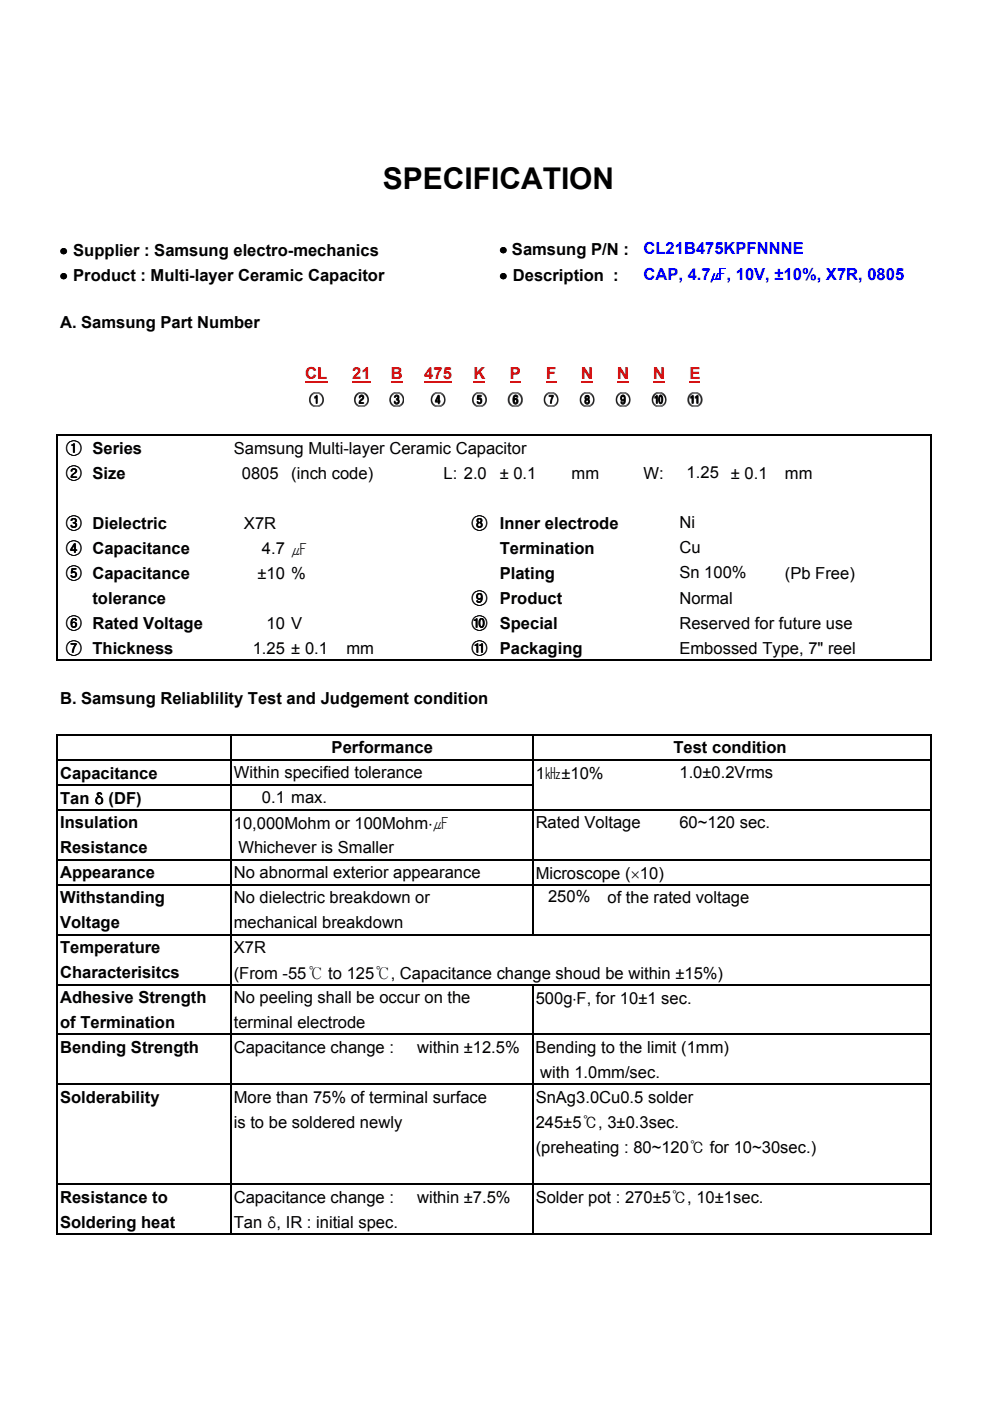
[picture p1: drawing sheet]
<svg xmlns="http://www.w3.org/2000/svg" width="210mm" height="297mm" viewBox="0 0 210 297" stroke-linecap="round" stroke-linejoin="round" font-family="sans-serif">
<defs><g id="words">
<text font-size="6.3" x="81.2" y="40">SPECIFICATION</text>
<g font-size="3.5" fill="#00f">
<text x="136.4" y="53.9">CL21B475KPFNNNE</text>
<text x="136.4" y="59.3">CAP, 4.7㎌, 10V, ±10%, X7R, 0805</text>
</g>
<g font-size="3.5">
<text x="12.7" y="54.3">• Supplier : Samsung electro-mechanics</text>
<text x="12.7" y="59.6">• Product : Multi-layer Ceramic Capacitor</text>
<text x="105.9" y="54.1">• Samsung P/N :</text>
<text x="105.9" y="59.6">• Description :</text>
<text x="12.7" y="69.6">A. Samsung Part Number</text>
<text x="65.3" y="86">①</text>
<text x="74.9" y="85.9">②</text>
<text x="82.4" y="85.9">③</text>
<text x="91.2" y="85.9">④</text>
<text x="99.9" y="85.9">⑤</text>
<text x="107.6" y="85.9">⑥</text>
<text x="115.2" y="85.9">⑦</text>
<text x="122.8" y="85.9">⑧</text>
<text x="130.4" y="85.9">⑨</text>
<text x="138" y="85.9">⑩</text>
<text x="145.7" y="85.9">⑪</text>
<text x="13.9" y="101.6">② Size</text>
<text x="13.9" y="96.4">① Series</text>
<text x="49.6" y="96.2">Samsung Multi-layer Ceramic Capacitor</text>
<text x="51.3" y="101.5">0805</text>
<text x="61.8" y="101.5">(inch code)</text>
<text x="94.1" y="101.5">L: 2.0</text>
<text x="106" y="101.5">± 0.1</text>
<text x="121.2" y="101.5">mm</text>
<text x="136.4" y="101.5">W:</text>
<text x="145.6" y="101.3">1.25</text>
<text x="155" y="101.5">± 0.1</text>
<text x="166.4" y="101.5">mm</text>
<text x="13.9" y="112.2">③ Dielectric</text>
<text x="51.7" y="112.1">X7R</text>
<text x="99.9" y="112.2">⑧</text>
<text x="106" y="112.1">Inner electrode</text>
<text x="144.1" y="111.9">Ni</text>
<text x="13.9" y="117.5">④ Capacitance</text>
<text x="55.5" y="117.4">4.7 ㎌</text>
<text x="106" y="117.4">Termination</text>
<text x="144.1" y="117.2">Cu</text>
<text x="13.9" y="122.8">⑤ Capacitance</text>
<text x="54.6" y="122.7">±10 %</text>
<text x="106" y="122.7">Plating</text>
<text x="144.1" y="122.5">Sn 100%</text>
<text x="166.4" y="122.7">(Pb Free)</text>
<text x="19.6" y="128">tolerance</text>
<text x="99.9" y="128.1">⑨</text>
<text x="106" y="128">Product</text>
<text x="144.1" y="128">Normal</text>
<text x="13.9" y="133.4">⑥ Rated Voltage</text>
<text x="56.5" y="133.3">10 V</text>
<text x="99.9" y="133.4">⑩</text>
<text x="106" y="133.3">Special</text>
<text x="144.1" y="133.3">Reserved for future use</text>
<text x="13.9" y="138.7">⑦ Thickness</text>
<text x="53.6" y="138.6">1.25 ± 0.1</text>
<text x="73.4" y="138.6">mm</text>
<text x="99.9" y="138.7">⑪</text>
<text x="106" y="138.6">Packaging</text>
<text x="144.1" y="138.6">Embossed Type, 7&quot; reel</text>
<text x="12.7" y="149.2">B. Samsung Reliablility Test and Judgement condition</text>
<text x="70.3" y="159.6">Performance</text>
<text x="142.8" y="159.6">Test condition</text>
<text x="12.7" y="165.1">Capacitance</text>
<text x="49.6" y="165">Within specified tolerance</text>
<text x="113.6" y="165.1">1㎑±10%</text>
<text x="144.1" y="165">1.0±0.2Vrms</text>
<text x="12.7" y="170.4">Tan δ (DF)</text>
<text x="55.5" y="170.3">0.1 max.</text>
<text x="12.7" y="175.6">Insulation</text>
<text x="49.6" y="175.7">10,000Mohm or 100Mohm⋅㎌</text>
<text x="113.6" y="175.6">Rated Voltage</text>
<text x="144.1" y="175.6">60~120 sec.</text>
<text x="12.7" y="180.9">Resistance</text>
<text x="50.5" y="180.9">Whichever is Smaller</text>
<text x="12.7" y="191.5">Withstanding</text>
<text x="12.7" y="186.2">Appearance</text>
<text x="49.6" y="191.5">No dielectric breakdown or</text>
<text x="49.6" y="186.2">No abnormal exterior appearance</text>
<text x="113.6" y="186.3">Microscope (×10)</text>
<text x="116.2" y="191.3">250%</text>
<text x="128.8" y="191.5">of the rated voltage</text>
<text x="12.7" y="196.8">Voltage</text>
<text x="49.6" y="196.8">mechanical breakdown</text>
<text x="12.7" y="202.1">Temperature</text>
<text x="49.6" y="202.1">X7R</text>
<text x="12.7" y="207.4">Characterisitcs</text>
<text x="49.6" y="207.5">(From -55℃ to 125℃, Capacitance change shoud be within ±15%)</text>
<text x="12.7" y="212.7">Adhesive Strength</text>
<text x="49.6" y="212.6">No peeling shall be occur on the</text>
<text x="113.6" y="212.8">500g⋅F, for 10±1 sec.</text>
<text x="12.7" y="218">of Termination</text>
<text x="49.6" y="217.9">terminal electrode</text>
<text x="12.7" y="223.3">Bending Strength</text>
<text x="49.6" y="223.2">Capacitance change :</text>
<text x="88.4" y="223.2">within ±12.5%</text>
<text x="113.6" y="223.2">Bending to the limit (1mm)</text>
<text x="12.7" y="233.8">Solderability</text>
<text x="49.6" y="233.8">More than 75% of terminal surface</text>
<text x="113.6" y="233.8">SnAg3.0Cu0.5 solder</text>
<text x="114.6" y="228.5">with 1.0mm/sec.</text>
<text x="49.6" y="239.1">is to be soldered newly</text>
<text x="113.6" y="239.2">245±5℃, 3±0.3sec.</text>
<text x="113.6" y="244.5">(preheating : 80~120℃ for 10~30sec.)</text>
<text x="12.7" y="255">Resistance to</text>
<text x="49.6" y="255">Capacitance change :</text>
<text x="88.4" y="255">within ±7.5%</text>
<text x="113.6" y="255.1">Solder pot : 270±5℃, 10±1sec.</text>
<text x="12.7" y="260.3">Soldering heat</text>
<text x="49.6" y="260.4">Tan δ, IR : initial spec.</text>
</g>
<g font-size="3.5" fill="#f00">
<text x="64.7" y="80.4">CL</text>
<text x="74.7" y="80.4">21</text>
<text x="82.8" y="80.4">B</text>
<text x="90" y="80.4">475</text>
<text x="100.4" y="80.4">K</text>
<text x="108.1" y="80.4">P</text>
<text x="115.8" y="80.4">F</text>
<text x="123.2" y="80.4">N</text>
<text x="130.9" y="80.4">N</text>
<text x="138.5" y="80.4">N</text>
<text x="146.2" y="80.4">E</text>
</g>
</g></defs>
<path d="M64.7 81h4.7M74.7 81h3.9M82.8 81h2.6M90 81h5.8M100.4 81h2.5M108.1 81h2.3M115.8 81h2.1M123.2 81h2.6M130.9 81h2.5M138.5 81h2.5M146.2 81h2.3" fill="none" stroke="#f00" stroke-width=".38"/>
<g fill="none" stroke="#000" stroke-width=".34">
<path d="M12.1 92.2v47.9M12.2 92.3h185.5M197.5 92.5v47.6M12.2 140h185.5M12.1 155.7v106.1M12.2 155.8h185.5M48.9 156v105.8M112.9 156v42.3M197.5 156v105.8M12.2 161.1h185.5M12.2 166.4h100.9M12.2 171.7h185.5"/>
<path d="M12.2 182.3h185.5M12.2 187.6h185.5M12.2 198.2h185.5M12.2 208.7h185.5M12.2 219.3h185.5M112.9 208.9v52.9M12.2 229.9h185.5M12.2 251.1h185.5M12.2 261.7h185.5"/>
</g>
<use href="#words"/>
</svg>
